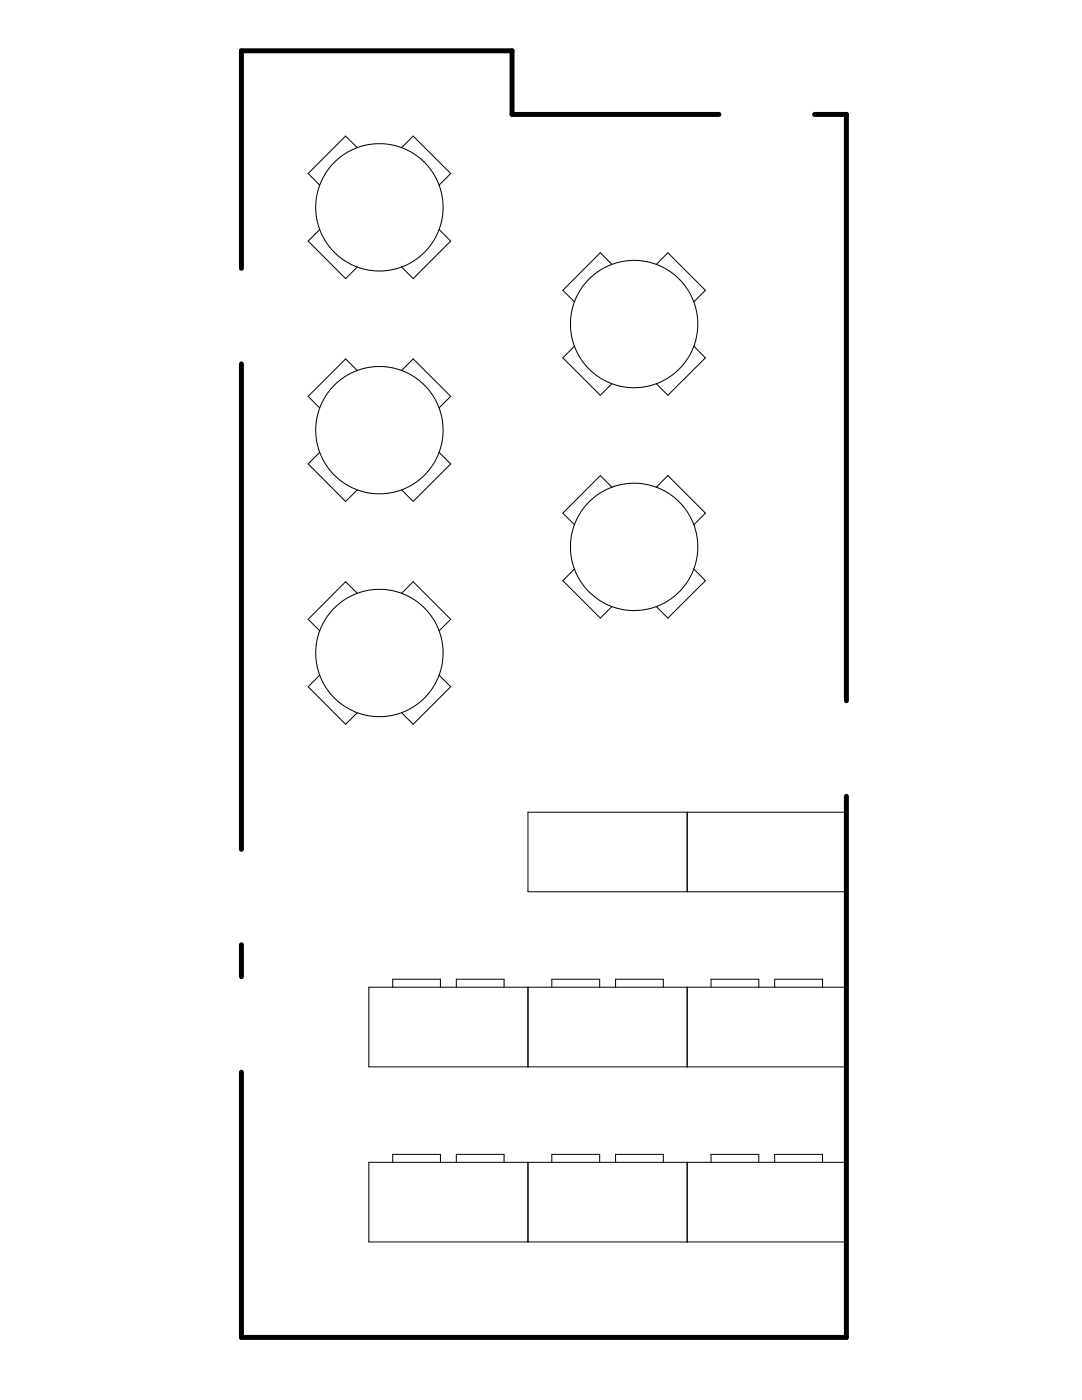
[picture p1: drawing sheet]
<svg xmlns="http://www.w3.org/2000/svg" width="216mm" height="279mm" viewBox="0 0 216 279" stroke-linecap="round" stroke-linejoin="round" font-family="sans-serif">
<path d="M143.5 22.8h-41.3v-12.7h-54v43.5M162.5 22.8h6.4v117M48.2 72.6v96.9M168.9 158.9v108h-120.7v-52.9M48.2 188.6v6.3" fill="none" stroke="#000" stroke-width=".99"/>
<g fill="none" stroke="#000" stroke-width=".2">
<path d="M71.3 29.5l-2.3-2.3-7.5 7.4 2.3 2.4M80.1 29.5l2.3-2.3 7.5 7.4-2.3 2.4M63.8 45.8l-2.3 2.3 7.5 7.5 2.3-2.3M87.6 45.8l2.3 2.3-7.5 7.5-2.3-2.3M122.1 52.8l-2.3-2.4-7.5 7.5 2.3 2.3M131 52.8l2.3-2.4 7.5 7.5-2.3 2.3M71.3 73.9l-2.3-2.3-7.5 7.5 2.3 2.3M80.1 73.9l2.3-2.3 7.5 7.5-2.3 2.3M114.6 69.1l-2.3 2.3 7.5 7.5 2.3-2.3M138.5 69.1l2.3 2.3-7.5 7.5-2.3-2.3M63.8 90.3l-2.3 2.3 7.5 7.5 2.3-2.3M87.6 90.3l2.3 2.3-7.5 7.5-2.3-2.3"/>
<path d="M122.1 97.2l-2.3-2.3-7.5 7.5 2.3 2.3M131 97.2l2.3-2.3 7.5 7.5-2.3 2.3M71.3 118.4l-2.3-2.3-7.5 7.5 2.3 2.3M80.1 118.4l2.3-2.3 7.5 7.5-2.3 2.3M114.6 113.6l-2.3 2.3 7.5 7.5 2.3-2.3M138.5 113.6l2.3 2.3-7.5 7.5-2.3-2.3M63.8 134.7l-2.3 2.4 7.5 7.4 2.3-2.3M87.6 134.7l2.3 2.4-7.5 7.4-2.3-2.3M105.3 162.1h63.6v15.9h-63.6zM137.1 162.1v15.9M73.6 197h95.3v15.9h-95.3zM78.4 197v-1.6h9.5v1.6"/>
<path d="M91.1 197v-1.6h9.5v1.6M105.3 197v15.9M110.1 197v-1.6h9.6v1.6M122.8 197v-1.6h9.6v1.6M137.1 197v15.9M141.9 197v-1.6h9.5v1.6M154.6 197v-1.6h9.5v1.6M73.6 232h95.3v15.9h-95.3zM78.4 232v-1.6h9.5v1.6M91.1 232v-1.6h9.5v1.6M105.3 232v15.9M110.1 232v-1.6h9.6v1.6"/>
<path d="M122.8 232v-1.6h9.6v1.6M137.1 232v15.9M141.9 232v-1.6h9.5v1.6M154.6 232v-1.6h9.5v1.6"/>
<circle cx="75.7" cy="41.4" r="12.7"/>
<circle cx="126.5" cy="64.7" r="12.7"/>
<circle cx="75.7" cy="85.8" r="12.7"/>
<circle cx="126.5" cy="109.1" r="12.7"/>
<circle cx="75.7" cy="130.3" r="12.7"/>
</g>
</svg>
